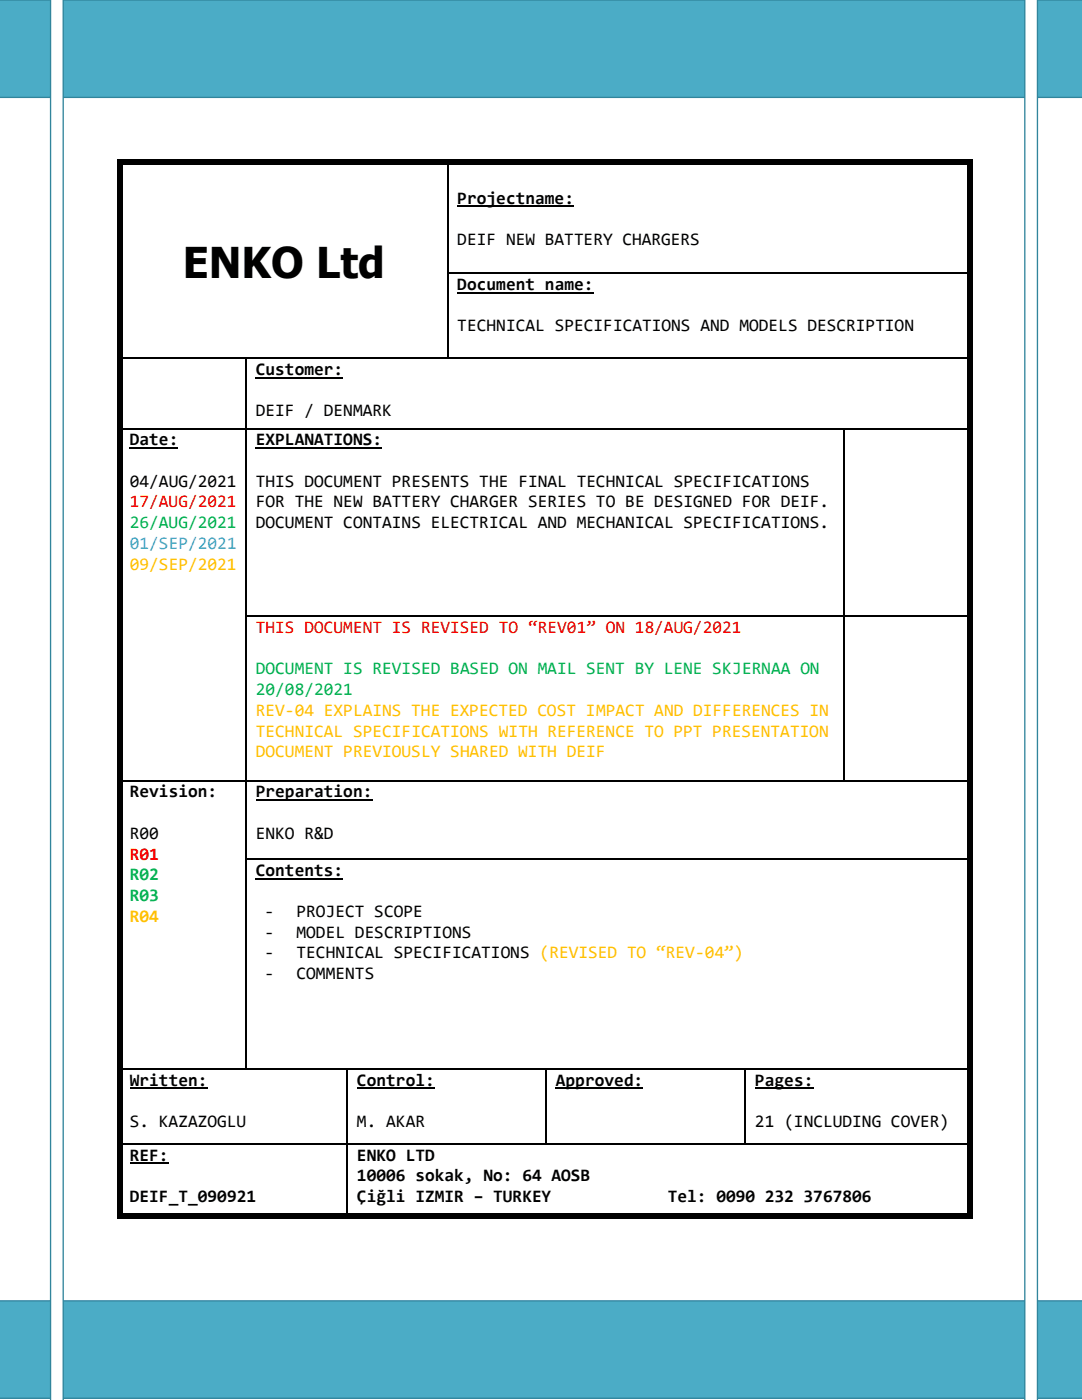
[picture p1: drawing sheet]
<svg xmlns="http://www.w3.org/2000/svg" width="216mm" height="279mm" viewBox="0 0 216 279" stroke-linecap="round" stroke-linejoin="round" font-family="sans-serif">
<defs><g id="words">
<text font-size="8.5" x="36.5" y="55.5">ENKO Ltd</text>
<g font-size="3.5">
<text x="91.2" y="40.6">Projectname:</text>
<text x="91.2" y="48.9">DEIF NEW BATTERY CHARGERS</text>
<text x="91.2" y="57.8">Document name:</text>
<text x="91.2" y="66.1">TECHNICAL SPECIFICATIONS AND MODELS DESCRIPTION</text>
<text x="51" y="74.8">Customer:</text>
<text x="51" y="83.1">DEIF / DENMARK</text>
<text x="25.9" y="88.9">Date:</text>
<text x="51" y="88.9">EXPLANATIONS:</text>
<text x="25.9" y="97.2">04/AUG/2021</text>
<text x="51" y="97.2">THIS DOCUMENT PRESENTS THE FINAL TECHNICAL SPECIFICATIONS</text>
<text x="51" y="101.3">FOR THE NEW BATTERY CHARGER SERIES TO BE DESIGNED FOR DEIF.</text>
<text x="51" y="105.4">DOCUMENT CONTAINS ELECTRICAL AND MECHANICAL SPECIFICATIONS.</text>
<text x="25.9" y="159.2">Revision:</text>
<text x="51" y="159.2">Preparation:</text>
<text x="25.9" y="167.5">R00</text>
<text x="51" y="167.5">ENKO R&amp;D</text>
<text x="51" y="174.8">Contents:</text>
<text x="52.8" y="183">-</text>
<text x="59.1" y="183">PROJECT SCOPE</text>
<text x="52.8" y="187.2">-</text>
<text x="52.8" y="191.3">-</text>
<text x="59.1" y="187.2">MODEL DESCRIPTIONS</text>
<text x="59.1" y="191.3">TECHNICAL SPECIFICATIONS (REVISED TO “REV-04”)</text>
<text x="52.8" y="195.4">-</text>
<text x="59.1" y="195.4">COMMENTS</text>
<text x="25.9" y="216.7">Written:</text>
<text x="71.2" y="216.7">Control:</text>
<text x="110.9" y="216.7">Approved:</text>
<text x="150.6" y="216.7">Pages:</text>
<text x="25.9" y="224.9">S. KAZAZOGLU</text>
<text x="71.2" y="224.9">M. AKAR</text>
<text x="150.6" y="224.9">21 (INCLUDING COVER)</text>
<text x="25.9" y="231.6">REF:</text>
<text x="71.2" y="231.6">ENKO LTD</text>
<text x="25.9" y="239.9">DEIF_T_090921</text>
<text x="71.2" y="235.7">10006 sokak, No: 64 AOSB</text>
<text x="71.2" y="239.9">Çiğli IZMIR – TURKEY</text>
<text x="133.3" y="239.9">Tel: 0090 232 3767806</text>
</g>
<g font-size="3.5" fill="#f00">
<text x="25.9" y="101.3">17/AUG/2021</text>
<text x="51" y="126.3">THIS DOCUMENT IS REVISED TO “REV01” ON 18/AUG/2021</text>
<text x="25.9" y="171.6">R01</text>
</g>
<g font-size="3.5" fill="#00b050">
<text x="25.9" y="105.4">26/AUG/2021</text>
<text x="51" y="134.6">DOCUMENT IS REVISED BASED ON MAIL SENT BY LENE SKJERNAA ON</text>
<text x="51" y="138.7">20/08/2021</text>
<text x="25.9" y="175.7">R02</text>
<text x="25.9" y="179.8">R03</text>
</g>
<text font-size="3.5" fill="#548dd4" x="25.9" y="109.5">01/SEP/2021</text>
<g font-size="3.5" fill="#ffc000">
<text x="25.9" y="113.7">09/SEP/2021</text>
<text x="51" y="142.9">REV-04 EXPLAINS THE EXPECTED COST IMPACT AND DIFFERENCES IN</text>
<text x="51" y="147">TECHNICAL SPECIFICATIONS WITH REFERENCE TO PPT PRESENTATION</text>
<text x="51" y="151.2">DOCUMENT PREVIOUSLY SHARED WITH DEIF</text>
<text x="25.9" y="184">R04</text>
</g>
</g></defs>
<path d="M91.2 41.2h23.3M91.2 58.4h27.2M51 75.4h17.5M25.9 89.4h9.7M51 89.4h25.3M51 159.7h23.3M51 175.3h17.5M25.9 217.2h15.5M71.2 217.2h15.6M110.9 217.2h17.4M150.6 217.2h11.7M25.9 232.2h7.7" fill="none" stroke="#000" stroke-width=".34"/>
<g fill="#000">
<path d="M23.5 31.8h1v1.1h-1z" fill-rule="evenodd"/>
<path d="M23.5 31.8h1v1.1h-1z" fill-rule="evenodd"/>
<path d="M24.5 31.8h64.7v1.1h-64.7z" fill-rule="evenodd"/>
<path d="M89.2 31.8h1.1v1.1h-1.1z" fill-rule="evenodd"/>
<path d="M90.3 31.8h102.6v1.1h-102.6z" fill-rule="evenodd"/>
<path d="M192.9 31.8h1.1v1.1h-1.1z" fill-rule="evenodd"/>
<path d="M192.9 31.8h1.1v1.1h-1.1z" fill-rule="evenodd"/>
<path d="M23.5 32.9h1v21.4h-1z" fill-rule="evenodd"/>
<path d="M23.5 54.3h1v.3h-1z" fill-rule="evenodd"/>
<path d="M89.2 54.3h.3v.3h-.3z" fill-rule="evenodd"/>
<path d="M192.9 32.9h1.1v21.4h-1.1z" fill-rule="evenodd"/>
<path d="M192.9 54.3h1.1v.3h-1.1z" fill-rule="evenodd"/>
<path d="M23.5 54.6h1v16.7h-1z" fill-rule="evenodd"/>
<path d="M23.5 71.3h1v.3h-1z" fill-rule="evenodd"/>
<path d="M49 71.3h.3v.3h-.3z" fill-rule="evenodd"/>
<path d="M89.2 71.3h.3v.3h-.3z" fill-rule="evenodd"/>
<path d="M192.9 54.6h1.1v16.7h-1.1z" fill-rule="evenodd"/>
<path d="M192.9 71.3h1.1v.3h-1.1z" fill-rule="evenodd"/>
<path d="M23.5 71.6h1v13.8h-1z" fill-rule="evenodd"/>
<path d="M23.5 85.4h1v.2h-1z" fill-rule="evenodd"/>
<path d="M49 85.4h.3v.2h-.3z" fill-rule="evenodd"/>
<path d="M168.2 85.4h.3v.2h-.3z" fill-rule="evenodd"/>
<path d="M192.9 71.6h1.1v13.8h-1.1z" fill-rule="evenodd"/>
<path d="M192.9 85.4h1.1v.2h-1.1z" fill-rule="evenodd"/>
<path d="M23.5 85.7h1v37.1h-1z" fill-rule="evenodd"/>
<path d="M23.5 122.8h1v.3h-1z" fill-rule="evenodd"/>
<path d="M49 122.8h.3v.3h-.3z" fill-rule="evenodd"/>
<path d="M168.2 122.8h.3v.3h-.3z" fill-rule="evenodd"/>
<path d="M192.9 85.7h1.1v37.1h-1.1z" fill-rule="evenodd"/>
<path d="M192.9 122.8h1.1v.3h-1.1z" fill-rule="evenodd"/>
<path d="M23.5 123.1h1v32.6h-1z" fill-rule="evenodd"/>
<path d="M23.5 155.7h1v.2h-1z" fill-rule="evenodd"/>
<path d="M49 155.7h.3v.2h-.3z" fill-rule="evenodd"/>
<path d="M168.2 155.7h.3v.2h-.3z" fill-rule="evenodd"/>
<path d="M192.9 123.1h1.1v32.6h-1.1z" fill-rule="evenodd"/>
<path d="M192.9 155.7h1.1v.2h-1.1z" fill-rule="evenodd"/>
<path d="M23.5 155.9h1v15.4h-1z" fill-rule="evenodd"/>
<path d="M23.5 171.3h1v.2h-1z" fill-rule="evenodd"/>
<path d="M49 171.3h.3v.2h-.3z" fill-rule="evenodd"/>
<path d="M192.9 155.9h1.1v15.4h-1.1z" fill-rule="evenodd"/>
<path d="M192.9 171.3h1.1v.2h-1.1z" fill-rule="evenodd"/>
<path d="M23.5 171.5h1v41.6h-1z" fill-rule="evenodd"/>
<path d="M23.5 213.1h1v.3h-1z" fill-rule="evenodd"/>
<path d="M49 213.1h.3v.3h-.3z" fill-rule="evenodd"/>
<path d="M69.2 213.1h.2v.3h-.2z" fill-rule="evenodd"/>
<path d="M108.9 213.1h.2v.3h-.2z" fill-rule="evenodd"/>
<path d="M148.6 213.1h.3v.3h-.3z" fill-rule="evenodd"/>
<path d="M192.9 171.5h1.1v41.6h-1.1z" fill-rule="evenodd"/>
<path d="M192.9 213.1h1.1v.3h-1.1z" fill-rule="evenodd"/>
<path d="M23.5 213.4h1v14.7h-1z" fill-rule="evenodd"/>
<path d="M23.5 228.1h1v.3h-1z" fill-rule="evenodd"/>
<path d="M69.2 228.1h.2v.3h-.2z" fill-rule="evenodd"/>
<path d="M108.9 228.1h.2v.3h-.2z" fill-rule="evenodd"/>
<path d="M148.6 228.1h.3v.3h-.3z" fill-rule="evenodd"/>
<path d="M192.9 213.4h1.1v14.7h-1.1z" fill-rule="evenodd"/>
<path d="M192.9 228.1h1.1v.3h-1.1z" fill-rule="evenodd"/>
<path d="M23.5 228.4h1v13.8h-1z" fill-rule="evenodd"/>
<path d="M23.5 242.2h1v1.1h-1z" fill-rule="evenodd"/>
<path d="M23.5 242.2h1v1.1h-1z" fill-rule="evenodd"/>
<path d="M24.5 242.2h44.7v1.1h-44.7z" fill-rule="evenodd"/>
<path d="M69.2 242.2h1v1.1h-1z" fill-rule="evenodd"/>
<path d="M70.2 242.2h122.7v1.1h-122.7z" fill-rule="evenodd"/>
<path d="M192.9 228.4h1.1v13.8h-1.1z" fill-rule="evenodd"/>
<path d="M192.9 242.2h1.1v1.1h-1.1z" fill-rule="evenodd"/>
<path d="M192.9 242.2h1.1v1.1h-1.1z" fill-rule="evenodd"/>
</g>
<g fill="none" stroke="#000" stroke-width=".25">
<path d="M89.3 32.9v21.4M89.3 54.6v16.7M89.5 54.4h103.4M24.5 71.4h24.5M49.2 71.6v13.8M49.3 71.4h39.9M89.5 71.4h103.4M24.5 85.5h24.5M49.2 85.7v37.1M49.3 85.5h118.9M168.4 85.7v37.1M168.5 85.5h24.4"/>
<path d="M49.2 123.1v32.6M49.3 123h118.9M168.4 123.1v32.6M168.5 123h24.4M24.5 155.8h24.5M49.2 155.9v15.4M49.3 155.8h118.9M168.5 155.8h24.4M49.2 171.5v41.6M49.3 171.4h143.6M24.5 213.3h24.5M49.3 213.3h19.9"/>
<path d="M69.3 213.4v14.7M69.4 213.3h39.5M109 213.4v14.7M109.1 213.3h39.5M148.7 213.4v14.7M148.9 213.3h44M24.5 228.3h44.7M69.3 228.4v13.8M69.4 228.3h39.5M109.1 228.3h39.5M148.9 228.3h44"/>
</g>
<path d="M-.1 259.6h216v19.4h-216z" fill-rule="evenodd" fill="#4bacc6"/>
<path d="M-.1 259.6h216M0 279h215.9" fill="none" stroke="#31859c" stroke-width=".26"/>
<path d="M-.1 0h216v19.4h-216z" fill-rule="evenodd" fill="#4bacc6"/>
<path d="M-.1 0h216M0 19.4h215.9" fill="none" stroke="#31859c" stroke-width=".26"/>
<path d="M204.5 -.1h2.5v279.5h-2.5z" fill-rule="evenodd" fill="#fff"/>
<path d="M204.5 0v279.4M207 -.1v279.5" fill="none" stroke="#31859c" stroke-width=".26"/>
<path d="M10.1 -.1h2.5v279.5h-2.5z" fill-rule="evenodd" fill="#fff"/>
<path d="M10.1 0v279.4M12.6 -.1v279.5" fill="none" stroke="#31859c" stroke-width=".26"/>
<use href="#words"/>
</svg>
